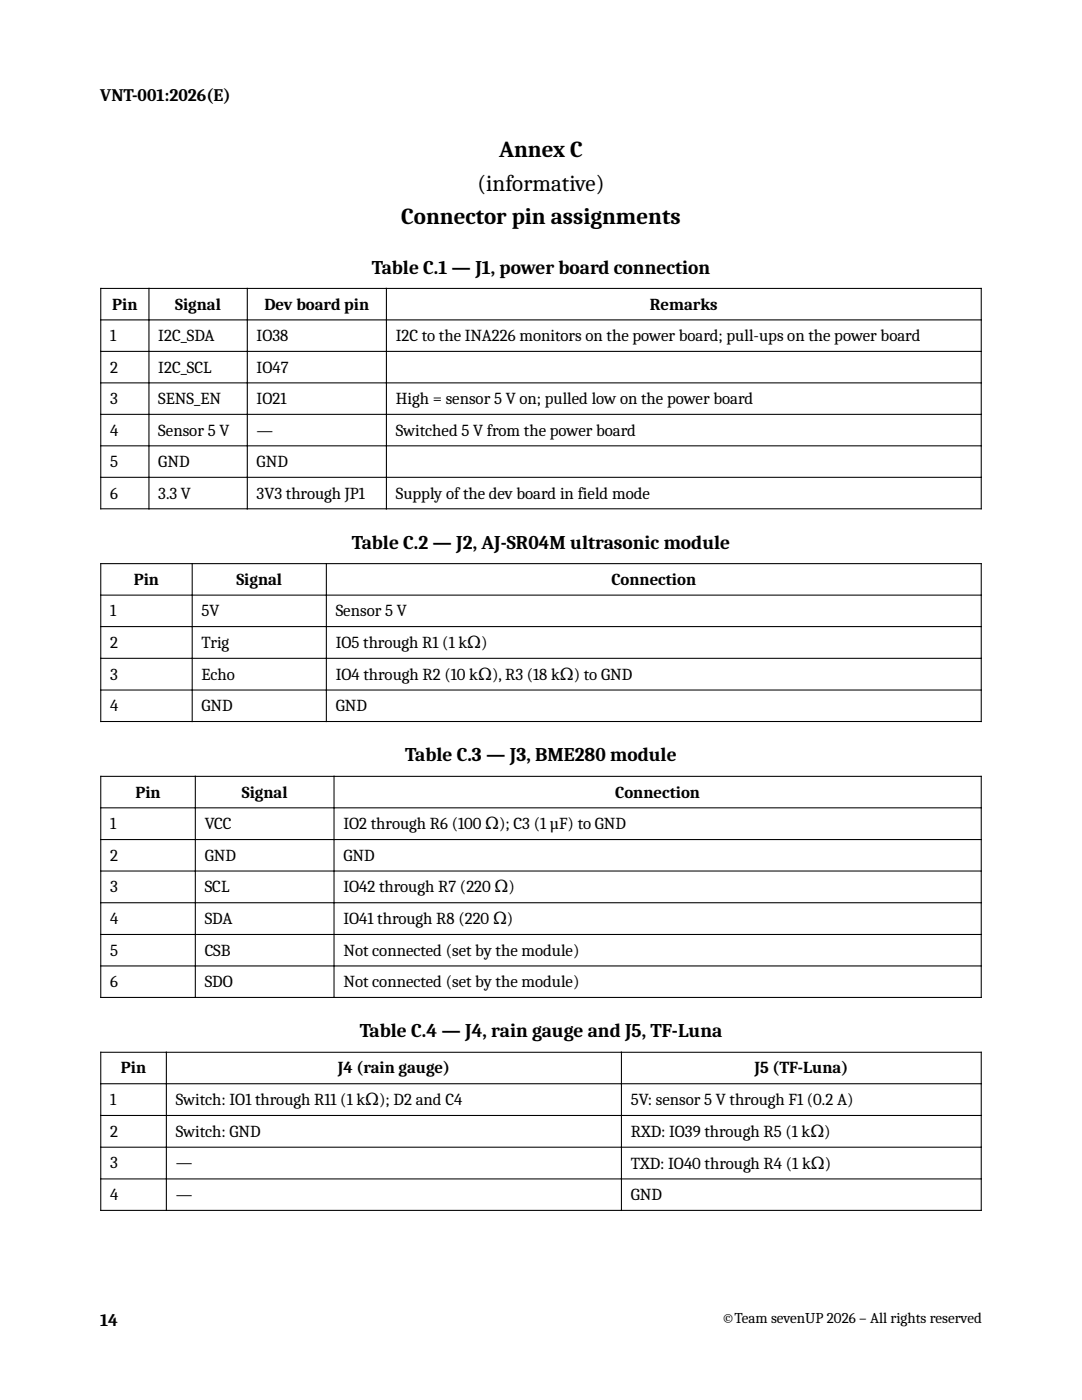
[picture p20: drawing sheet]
<svg xmlns="http://www.w3.org/2000/svg" width="216mm" height="279mm" viewBox="0 0 216 279" stroke-linecap="round" stroke-linejoin="round" font-family="sans-serif">
<defs><g id="words">
<g font-size="4.6">
<text x="99.6" y="31.4">Annex C</text>
<text x="95.3" y="38.1">(informative)</text>
<text x="80.1" y="44.7">Connector pin assignments</text>
</g>
<g font-size="3.9">
<text x="74.2" y="54.6">Table C.1 — J1, power board connection</text>
<text x="70.2" y="109.5">Table C.2 — J2, AJ-SR04M ultrasonic module</text>
<text x="80.9" y="152">Table C.3 — J3, BME280 module</text>
<text x="71.8" y="207">Table C.4 — J4, rain gauge and J5, TF-Luna</text>
</g>
<g font-size="3.5">
<text x="20" y="20.1">VNT-001:2026(E)</text>
<text x="20" y="264.6">14</text>
</g>
<g font-size="3.4">
<text x="22.4" y="61.8">Pin</text>
<text x="35" y="61.8">Signal</text>
<text x="52.8" y="61.8">Dev board pin</text>
<text x="129.7" y="61.8">Remarks</text>
<text x="22" y="68.1">1</text>
<text x="31.6" y="68.1">I2C_SDA</text>
<text x="51.2" y="68.1">IO38</text>
<text x="79" y="68.1">I2C to the INA226 monitors on the power board; pull-ups on the power board</text>
<text x="22" y="74.4">2</text>
<text x="31.6" y="74.4">I2C_SCL</text>
<text x="51.2" y="74.4">IO47</text>
<text x="22" y="80.6">3</text>
<text x="31.6" y="80.6">SENS_EN</text>
<text x="51.2" y="80.6">IO21</text>
<text x="79" y="80.6">High = sensor 5 V on; pulled low on the power board</text>
<text x="22" y="86.9">4</text>
<text x="31.6" y="86.9">Sensor 5 V</text>
<text x="51.2" y="86.9">—</text>
<text x="79" y="86.9">Switched 5 V from the power board</text>
<text x="22" y="93.2">5</text>
<text x="31.6" y="93.2">GND</text>
<text x="51.2" y="93.2">GND</text>
<text x="22" y="99.5">6</text>
<text x="31.6" y="99.5">3.3 V</text>
<text x="51.2" y="99.5">3V3 through JP1</text>
<text x="79" y="99.5">Supply of the dev board in field mode</text>
<text x="26.7" y="116.7">Pin</text>
<text x="47.2" y="116.7">Signal</text>
<text x="122" y="116.7">Connection</text>
<text x="22" y="123">1</text>
<text x="40.2" y="123">5V</text>
<text x="67" y="123">Sensor 5 V</text>
<text x="22" y="129.3">2</text>
<text x="40.2" y="129.3">Trig</text>
<text x="67" y="129.3">IO5 through R1 (1 kΩ)</text>
<text x="22" y="135.6">3</text>
<text x="40.2" y="135.6">Echo</text>
<text x="67" y="135.7">IO4 through R2 (10 kΩ), R3 (18 kΩ) to GND</text>
<text x="22" y="141.9">4</text>
<text x="40.2" y="141.9">GND</text>
<text x="67" y="141.9">GND</text>
<text x="27" y="159.2">Pin</text>
<text x="48.2" y="159.2">Signal</text>
<text x="122.8" y="159.2">Connection</text>
<text x="22" y="165.5">1</text>
<text x="40.8" y="165.5">VCC</text>
<text x="68.5" y="165.5">IO2 through R6 (100 Ω); C3 (1 µF) to GND</text>
<text x="22" y="171.8">2</text>
<text x="40.8" y="171.8">GND</text>
<text x="68.5" y="171.8">GND</text>
<text x="22" y="178.1">3</text>
<text x="40.8" y="178.1">SCL</text>
<text x="68.5" y="178.1">IO42 through R7 (220 Ω)</text>
<text x="22" y="184.4">4</text>
<text x="40.8" y="184.4">SDA</text>
<text x="68.5" y="184.4">IO41 through R8 (220 Ω)</text>
<text x="22" y="190.7">5</text>
<text x="40.8" y="190.7">CSB</text>
<text x="68.5" y="190.7">Not connected (set by the module)</text>
<text x="22" y="197">6</text>
<text x="40.8" y="197">SDO</text>
<text x="68.5" y="197">Not connected (set by the module)</text>
<text x="24.1" y="214.2">Pin</text>
<text x="67.4" y="214.2">J4 (rain gauge)</text>
<text x="150.5" y="214.2">J5 (TF-Luna)</text>
<text x="22" y="220.5">1</text>
<text x="35.1" y="220.6">Switch: IO1 through R11 (1 kΩ); D2 and C4</text>
<text x="125.9" y="220.5">5V: sensor 5 V through F1 (0.2 A)</text>
<text x="22" y="226.8">2</text>
<text x="35.1" y="226.8">Switch: GND</text>
<text x="125.9" y="226.9">RXD: IO39 through R5 (1 kΩ)</text>
<text x="22" y="233.2">3</text>
<text x="35.1" y="233.2">—</text>
<text x="125.9" y="233.2">TXD: IO40 through R4 (1 kΩ)</text>
<text x="22" y="239.5">4</text>
<text x="35.1" y="239.5">—</text>
<text x="125.9" y="239.5">GND</text>
</g>
<text font-size="3" x="144" y="264.1">©Team sevenUP 2026 – All rights reserved</text>
</g></defs>
<g fill="none" stroke="#000" stroke-width=".21">
<path d="M20 57.6h175.9M20.1 57.5v44.1M29.7 57.5v44.1M49.3 57.5v44.1M77.1 57.5v44.1M195.8 57.5v44.1M20 63.8h175.9M20 70.1h175.9M20 76.4h175.9M20 82.7h175.9M20 89h175.9M20 95.3h175.9"/>
<path d="M20 101.5h175.9M20 112.5h175.9M20 118.8h175.9M20.1 112.4v31.7M38.4 112.4v31.7M65.1 112.4v31.7M195.8 112.4v31.7M20 125.1h175.9M20 131.4h175.9M20 137.7h175.9M20 144h175.9M20 154.9h175.9"/>
<path d="M20.1 154.8v44.4M39 154.8v44.4M66.7 154.8v44.4M195.8 154.8v44.4M20 161.2h175.9M20 167.6h175.9M20 173.8h175.9M20 180.2h175.9M20 186.5h175.9M20 192.8h175.9M20 199.1h175.9M20 210h175.9"/>
<path d="M20 216.3h175.9M20.1 209.9v31.8M33.2 209.9v31.8M124 209.9v31.8M195.8 209.9v31.8M20 222.6h175.9M20 228.9h175.9M20 235.3h175.9M20 241.6h175.9"/>
</g>
<use href="#words"/>
</svg>
